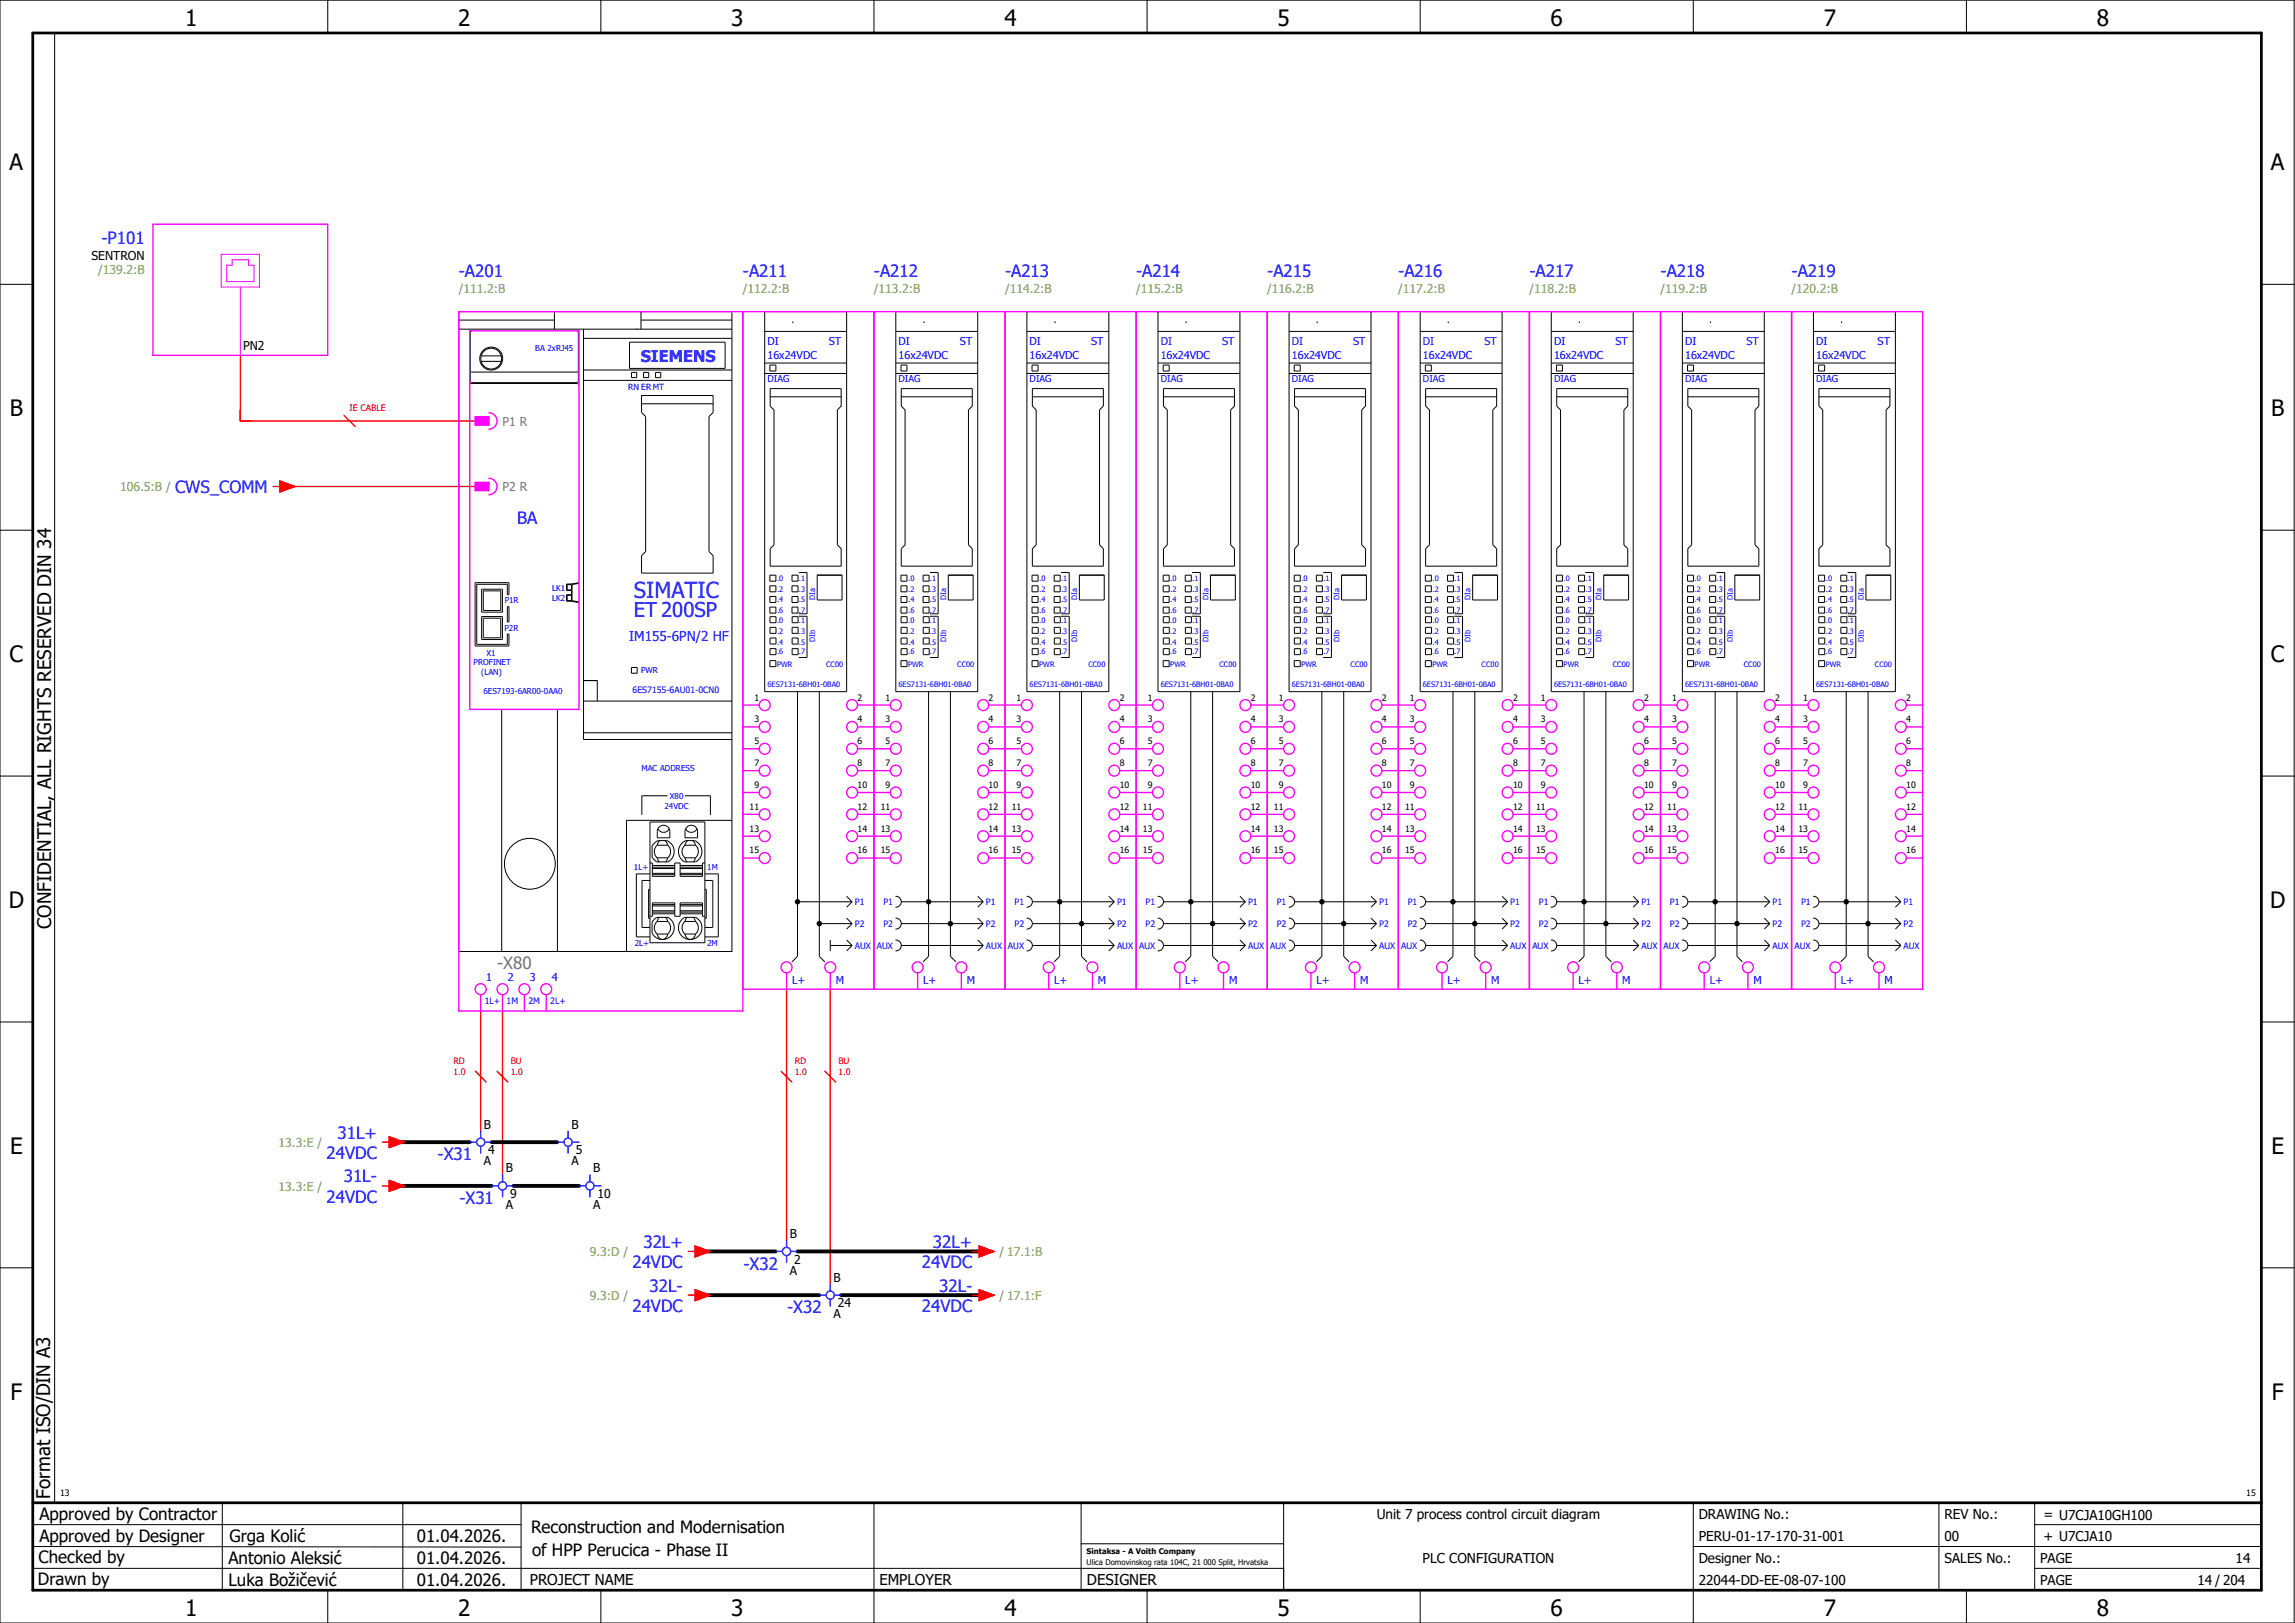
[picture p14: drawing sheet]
<svg xmlns="http://www.w3.org/2000/svg" width="420mm" height="297mm" viewBox="0 0 420 297" stroke-linecap="round" stroke-linejoin="round" font-family="sans-serif">
<defs><g id="words">
<g font-size="4.1">
<text x="33.9" y="4.7">1</text>
<text x="83.9" y="4.7">2</text>
<text x="133.9" y="4.7">3</text>
<text x="183.9" y="4.7">4</text>
<text x="233.9" y="4.7">5</text>
<text x="283.9" y="4.7">6</text>
<text x="333.9" y="4.7">7</text>
<text x="383.9" y="4.7">8</text>
<text x="1.8" y="31.2">A</text>
<text x="415.8" y="31.2">A</text>
<text x="1.8" y="76.2">B</text>
<text x="415.8" y="76.2">B</text>
<text x="1.8" y="121.2">C</text>
<text x="415.8" y="121.2">C</text>
<text x="1.6" y="166.2">D</text>
<text x="415.6" y="166.2">D</text>
<text x="1.8" y="211.2">E</text>
<text x="415.8" y="211.2">E</text>
<text x="1.9" y="256.2">F</text>
<text x="415.9" y="256.2">F</text>
<text x="33.9" y="295.7">1</text>
<text x="83.9" y="295.7">2</text>
<text x="133.9" y="295.7">3</text>
<text x="183.9" y="295.7">4</text>
<text x="233.9" y="295.7">5</text>
<text x="283.9" y="295.7">6</text>
<text x="333.9" y="295.7">7</text>
<text x="383.9" y="295.7">8</text>
</g>
<text font-size="4" fill="#00f" x="116.1" y="109.4">SIMATIC</text>
<text font-size="3.7" fill="#00f" x="116.1" y="113">ET 200SP</text>
<g font-size="3.4">
<text x="9.4" y="170" transform="rotate(-90 9.4 170)">CONFIDENTIAL, ALL RIGHTS RESERVED DIN 34</text>
<text x="9.2" y="274.3" transform="rotate(-90 9.2 274.3)">Format ISO/DIN A3</text>
</g>
<g font-size="3.1" fill="#00f">
<text x="18.6" y="44.6">-P101</text>
<text x="84" y="50.7">-A201</text>
<text x="136" y="50.7">-A211</text>
<text x="160" y="50.7">-A212</text>
<text x="184" y="50.7">-A213</text>
<text x="208" y="50.7">-A214</text>
<text x="232" y="50.7">-A215</text>
<text x="256" y="50.7">-A216</text>
<text x="280" y="50.7">-A217</text>
<text x="304" y="50.7">-A218</text>
<text x="328" y="50.7">-A219</text>
<text x="32.1" y="90.3">CWS_COMM</text>
<text x="94.7" y="95.9">BA</text>
<text x="61.8" y="208.4">31L+</text>
<text x="59.8" y="212.1">24VDC</text>
<text x="80.1" y="212.3">-X31</text>
<text x="59.8" y="220.1">24VDC</text>
<text x="62.9" y="216.4">31L-</text>
<text x="84.1" y="220.3">-X31</text>
<text x="115.8" y="232.1">24VDC</text>
<text x="117.8" y="228.4">32L+</text>
<text x="136.1" y="232.3">-X32</text>
<text x="168.8" y="232.1">24VDC</text>
<text x="170.8" y="228.4">32L+</text>
<text x="118.9" y="236.4">32L-</text>
<text x="171.9" y="236.4">32L-</text>
<text x="115.8" y="240.1">24VDC</text>
<text x="144.1" y="240.3">-X32</text>
<text x="168.8" y="240.1">24VDC</text>
</g>
<text font-size="3.1" fill="#767676" x="91" y="177.3">-X80</text>
<g font-size="3.1">
<text x="7.2" y="278.1">Approved by Contractor</text>
<text x="97.2" y="280.5">Reconstruction and Modernisation</text>
<text x="7.1" y="286.1">Checked by</text>
<text x="7.2" y="282.1">Approved by Designer</text>
<text x="41.8" y="286.2">Antonio Aleksić</text>
<text x="42" y="282.3">Grga Kolić</text>
<text x="76.3" y="282.3">01.04.2026.</text>
<text x="76.3" y="286.3">01.04.2026.</text>
<text x="97.4" y="284.8">of HPP Perucica - Phase II</text>
<text x="6.9" y="290">Drawn by</text>
<text x="41.8" y="290.3">Luka Božičević</text>
<text x="76.3" y="290.3">01.04.2026.</text>
</g>
<text font-size="3" fill="#00f" x="117.3" y="66.2">SIEMENS</text>
<g font-size="2.7">
<text x="97" y="290.1">PROJECT NAME</text>
<text x="161" y="290.1">EMPLOYER</text>
<text x="199" y="290.1">DESIGNER</text>
</g>
<text font-size="2.5" fill="#00f" x="115.2" y="117.2">IM155-6PN/2 HF</text>
<g font-size="2.5">
<text x="252" y="278">Unit 7 process control circuit diagram</text>
<text x="311" y="278">DRAWING No.:</text>
<text x="356" y="278">REV No.:</text>
<text x="374.1" y="278">= U7CJA10GH100</text>
<text x="260.4" y="286">PLC CONFIGURATION</text>
<text x="311" y="286">Designer No.:</text>
<text x="311" y="282">PERU-01-17-170-31-001</text>
<text x="356" y="286">SALES No.:</text>
<text x="356" y="282">00</text>
<text x="373.5" y="286">PAGE</text>
<text x="374.1" y="282.1">+ U7CJA10</text>
<text x="409.3" y="286">14</text>
<text x="311" y="290">22044-DD-EE-08-07-100</text>
<text x="373.5" y="290">PAGE</text>
<text x="402.3" y="290">14 / 204</text>
</g>
<g font-size="2.2">
<text x="16.7" y="47.5">SENTRON</text>
<text x="44.5" y="64.1">PN2</text>
<text x="88.6" y="206.6">B</text>
<text x="104.6" y="206.6">B</text>
<text x="88.6" y="213.3">A</text>
<text x="89.4" y="211.3">4</text>
<text x="92.6" y="214.6">B</text>
<text x="104.6" y="213.3">A</text>
<text x="105.4" y="211.3">5</text>
<text x="108.6" y="214.6">B</text>
<text x="92.6" y="221.3">A</text>
<text x="93.4" y="219.3">9</text>
<text x="108.6" y="221.3">A</text>
<text x="109.4" y="219.3">10</text>
<text x="144.6" y="226.6">B</text>
<text x="144.6" y="233.3">A</text>
<text x="145.4" y="231.3">2</text>
<text x="152.6" y="234.6">B</text>
<text x="153.4" y="239.3">24</text>
<text x="152.6" y="241.3">A</text>
</g>
<g font-size="2.2" fill="#7ca552">
<text x="18" y="50.2">/139.2:B</text>
<text x="84" y="53.6">/111.2:B</text>
<text x="136" y="53.6">/112.2:B</text>
<text x="160" y="53.6">/113.2:B</text>
<text x="184" y="53.6">/114.2:B</text>
<text x="208" y="53.6">/115.2:B</text>
<text x="232" y="53.6">/116.2:B</text>
<text x="256" y="53.6">/117.2:B</text>
<text x="280" y="53.6">/118.2:B</text>
<text x="304" y="53.6">/119.2:B</text>
<text x="328" y="53.6">/120.2:B</text>
<text x="22" y="89.9">106.5:B /</text>
<text x="51" y="209.9">13.3:E /</text>
<text x="51" y="217.9">13.3:E /</text>
<text x="108" y="229.9">9.3:D /</text>
<text x="183" y="229.9">/ 17.1:B</text>
<text x="108" y="237.9">9.3:D /</text>
<text x="183" y="237.9">/ 17.1:F</text>
</g>
<g font-size="2.2" fill="#767676">
<text x="92" y="77.9">P1 R</text>
<text x="92" y="89.9">P2 R</text>
</g>
<g font-size="2" fill="#00f">
<text x="140.5" y="63.1">DI</text>
<text x="140.5" y="65.6">16x24VDC</text>
<text x="151.8" y="63.1">ST</text>
<text x="164.5" y="63.1">DI</text>
<text x="164.5" y="65.6">16x24VDC</text>
<text x="175.8" y="63.1">ST</text>
<text x="188.5" y="63.1">DI</text>
<text x="188.5" y="65.6">16x24VDC</text>
<text x="199.7" y="63.1">ST</text>
<text x="212.5" y="63.1">DI</text>
<text x="212.5" y="65.6">16x24VDC</text>
<text x="223.8" y="63.1">ST</text>
<text x="236.5" y="63.1">DI</text>
<text x="236.5" y="65.6">16x24VDC</text>
<text x="247.8" y="63.1">ST</text>
<text x="260.5" y="63.1">DI</text>
<text x="260.5" y="65.6">16x24VDC</text>
<text x="271.8" y="63.1">ST</text>
<text x="284.5" y="63.1">DI</text>
<text x="284.5" y="65.6">16x24VDC</text>
<text x="295.7" y="63.1">ST</text>
<text x="308.5" y="63.1">DI</text>
<text x="308.5" y="65.6">16x24VDC</text>
<text x="319.8" y="63.1">ST</text>
<text x="332.5" y="63.1">DI</text>
<text x="332.5" y="65.6">16x24VDC</text>
<text x="343.7" y="63.1">ST</text>
<text x="89" y="179.6">1</text>
<text x="93" y="179.6">2</text>
<text x="97" y="179.6">3</text>
<text x="101" y="179.6">4</text>
<text x="145" y="180">L+</text>
<text x="153" y="180">M</text>
<text x="169" y="180">L+</text>
<text x="177" y="180">M</text>
<text x="193" y="180">L+</text>
<text x="201" y="180">M</text>
<text x="217" y="180">L+</text>
<text x="225" y="180">M</text>
<text x="241" y="180">L+</text>
<text x="249" y="180">M</text>
<text x="265" y="180">L+</text>
<text x="273" y="180">M</text>
<text x="289" y="180">L+</text>
<text x="297" y="180">M</text>
<text x="313" y="180">L+</text>
<text x="321" y="180">M</text>
<text x="337" y="180">L+</text>
<text x="345" y="180">M</text>
</g>
<g font-size="1.7" fill="#00f">
<text x="140.5" y="69.9">DIAG</text>
<text x="164.5" y="69.9">DIAG</text>
<text x="188.5" y="69.9">DIAG</text>
<text x="212.5" y="69.9">DIAG</text>
<text x="236.5" y="69.9">DIAG</text>
<text x="260.5" y="69.9">DIAG</text>
<text x="284.5" y="69.9">DIAG</text>
<text x="308.5" y="69.9">DIAG</text>
<text x="332.5" y="69.9">DIAG</text>
</g>
<g font-size="1.6" fill="#00f">
<text x="115" y="71.3">RN ERMT</text>
<text x="115.8" y="126.9">6ES7155-6AU01-0CN0</text>
<text x="156.5" y="165.7">P1</text>
<text x="161.7" y="165.7">P1</text>
<text x="180.5" y="165.7">P1</text>
<text x="185.7" y="165.7">P1</text>
<text x="204.5" y="165.7">P1</text>
<text x="209.7" y="165.7">P1</text>
<text x="228.5" y="165.7">P1</text>
<text x="233.7" y="165.7">P1</text>
<text x="252.5" y="165.7">P1</text>
<text x="257.7" y="165.7">P1</text>
<text x="276.5" y="165.7">P1</text>
<text x="281.7" y="165.7">P1</text>
<text x="300.5" y="165.7">P1</text>
<text x="305.7" y="165.7">P1</text>
<text x="324.5" y="165.7">P1</text>
<text x="329.7" y="165.7">P1</text>
<text x="348.5" y="165.7">P1</text>
<text x="156.5" y="169.7">P2</text>
<text x="156.5" y="173.7">AUX</text>
<text x="160.5" y="173.7">AUX</text>
<text x="161.7" y="169.7">P2</text>
<text x="180.5" y="169.7">P2</text>
<text x="180.5" y="173.7">AUX</text>
<text x="184.5" y="173.7">AUX</text>
<text x="185.7" y="169.7">P2</text>
<text x="204.5" y="169.7">P2</text>
<text x="204.5" y="173.7">AUX</text>
<text x="208.5" y="173.7">AUX</text>
<text x="209.7" y="169.7">P2</text>
<text x="228.5" y="169.7">P2</text>
<text x="228.5" y="173.7">AUX</text>
<text x="232.5" y="173.7">AUX</text>
<text x="233.7" y="169.7">P2</text>
<text x="252.5" y="169.7">P2</text>
<text x="252.5" y="173.7">AUX</text>
<text x="256.5" y="173.7">AUX</text>
<text x="257.7" y="169.7">P2</text>
<text x="276.5" y="169.7">P2</text>
<text x="276.5" y="173.7">AUX</text>
<text x="280.5" y="173.7">AUX</text>
<text x="281.7" y="169.7">P2</text>
<text x="300.5" y="169.7">P2</text>
<text x="300.5" y="173.7">AUX</text>
<text x="304.5" y="173.7">AUX</text>
<text x="305.7" y="169.7">P2</text>
<text x="324.5" y="169.7">P2</text>
<text x="324.5" y="173.7">AUX</text>
<text x="328.5" y="173.7">AUX</text>
<text x="329.7" y="169.7">P2</text>
<text x="348.5" y="169.7">P2</text>
<text x="348.5" y="173.7">AUX</text>
<text x="88.8" y="183.7">1L+</text>
<text x="92.7" y="183.7">1M</text>
<text x="96.8" y="183.7">2M</text>
<text x="100.8" y="183.7">2L+</text>
</g>
<g font-size="1.6" fill="#f00">
<text x="64" y="75.2">IE CABLE</text>
<text x="83" y="196.7">1.0</text>
<text x="83" y="194.8">RD</text>
<text x="93.5" y="196.7">1.0</text>
<text x="93.5" y="194.8">BU</text>
<text x="145.5" y="196.7">1.0</text>
<text x="145.5" y="194.8">RD</text>
<text x="153.5" y="196.7">1.0</text>
<text x="153.5" y="194.8">BU</text>
</g>
<g font-size="1.6">
<text x="138.1" y="128.2">1</text>
<text x="157" y="128.2">2</text>
<text x="162.1" y="128.2">1</text>
<text x="181" y="128.2">2</text>
<text x="186.1" y="128.2">1</text>
<text x="205" y="128.2">2</text>
<text x="210.1" y="128.2">1</text>
<text x="229" y="128.2">2</text>
<text x="234.1" y="128.2">1</text>
<text x="253" y="128.2">2</text>
<text x="258.1" y="128.2">1</text>
<text x="277" y="128.2">2</text>
<text x="282.1" y="128.2">1</text>
<text x="301" y="128.2">2</text>
<text x="306.1" y="128.2">1</text>
<text x="325" y="128.2">2</text>
<text x="330.1" y="128.2">1</text>
<text x="349" y="128.2">2</text>
<text x="138.1" y="132.2">3</text>
<text x="138.1" y="136.2">5</text>
<text x="157" y="132.2">4</text>
<text x="157" y="136.2">6</text>
<text x="162.1" y="132.2">3</text>
<text x="162.1" y="136.2">5</text>
<text x="181" y="132.2">4</text>
<text x="181" y="136.2">6</text>
<text x="186.1" y="132.2">3</text>
<text x="186.1" y="136.2">5</text>
<text x="205" y="132.2">4</text>
<text x="205" y="136.2">6</text>
<text x="210.1" y="132.2">3</text>
<text x="210.1" y="136.2">5</text>
<text x="229" y="132.2">4</text>
<text x="229" y="136.2">6</text>
<text x="234.1" y="132.2">3</text>
<text x="234.1" y="136.2">5</text>
<text x="253" y="132.2">4</text>
<text x="253" y="136.2">6</text>
<text x="258.1" y="132.2">3</text>
<text x="258.1" y="136.2">5</text>
<text x="277" y="132.2">4</text>
<text x="277" y="136.2">6</text>
<text x="282.1" y="132.2">3</text>
<text x="282.1" y="136.2">5</text>
<text x="301" y="132.2">4</text>
<text x="301" y="136.2">6</text>
<text x="306.1" y="132.2">3</text>
<text x="306.1" y="136.2">5</text>
<text x="325" y="132.2">4</text>
<text x="325" y="136.2">6</text>
<text x="330.1" y="132.2">3</text>
<text x="330.1" y="136.2">5</text>
<text x="349" y="132.2">4</text>
<text x="349" y="136.2">6</text>
<text x="138.1" y="140.2">7</text>
<text x="157" y="140.2">8</text>
<text x="162.1" y="140.2">7</text>
<text x="181" y="140.2">8</text>
<text x="186.1" y="140.2">7</text>
<text x="205" y="140.2">8</text>
<text x="210.1" y="140.2">7</text>
<text x="229" y="140.2">8</text>
<text x="234.1" y="140.2">7</text>
<text x="253" y="140.2">8</text>
<text x="258.1" y="140.2">7</text>
<text x="277" y="140.2">8</text>
<text x="282.1" y="140.2">7</text>
<text x="301" y="140.2">8</text>
<text x="306.1" y="140.2">7</text>
<text x="325" y="140.2">8</text>
<text x="330.1" y="140.2">7</text>
<text x="349" y="140.2">8</text>
<text x="137.2" y="148.2">11</text>
<text x="138.1" y="144.2">9</text>
<text x="157" y="144.2">10</text>
<text x="157" y="148.2">12</text>
<text x="161.2" y="148.2">11</text>
<text x="162.1" y="144.2">9</text>
<text x="181" y="144.2">10</text>
<text x="181" y="148.2">12</text>
<text x="185.2" y="148.2">11</text>
<text x="186.1" y="144.2">9</text>
<text x="205" y="144.2">10</text>
<text x="205" y="148.2">12</text>
<text x="209.2" y="148.2">11</text>
<text x="210.1" y="144.2">9</text>
<text x="229" y="144.2">10</text>
<text x="229" y="148.2">12</text>
<text x="233.2" y="148.2">11</text>
<text x="234.1" y="144.2">9</text>
<text x="253" y="144.2">10</text>
<text x="253" y="148.2">12</text>
<text x="257.2" y="148.2">11</text>
<text x="258.1" y="144.2">9</text>
<text x="277" y="144.2">10</text>
<text x="277" y="148.2">12</text>
<text x="281.2" y="148.2">11</text>
<text x="282.1" y="144.2">9</text>
<text x="301" y="144.2">10</text>
<text x="301" y="148.2">12</text>
<text x="305.2" y="148.2">11</text>
<text x="306.1" y="144.2">9</text>
<text x="325" y="144.2">10</text>
<text x="325" y="148.2">12</text>
<text x="329.2" y="148.2">11</text>
<text x="330.1" y="144.2">9</text>
<text x="349" y="144.2">10</text>
<text x="349" y="148.2">12</text>
<text x="137.2" y="152.2">13</text>
<text x="157" y="152.2">14</text>
<text x="161.2" y="152.2">13</text>
<text x="181" y="152.2">14</text>
<text x="185.2" y="152.2">13</text>
<text x="205" y="152.2">14</text>
<text x="209.2" y="152.2">13</text>
<text x="229" y="152.2">14</text>
<text x="233.2" y="152.2">13</text>
<text x="253" y="152.2">14</text>
<text x="257.2" y="152.2">13</text>
<text x="277" y="152.2">14</text>
<text x="281.2" y="152.2">13</text>
<text x="301" y="152.2">14</text>
<text x="305.2" y="152.2">13</text>
<text x="325" y="152.2">14</text>
<text x="329.2" y="152.2">13</text>
<text x="349" y="152.2">14</text>
<text x="137.2" y="156.2">15</text>
<text x="157" y="156.2">16</text>
<text x="161.2" y="156.2">15</text>
<text x="181" y="156.2">16</text>
<text x="185.2" y="156.2">15</text>
<text x="205" y="156.2">16</text>
<text x="209.2" y="156.2">15</text>
<text x="229" y="156.2">16</text>
<text x="233.2" y="156.2">15</text>
<text x="253" y="156.2">16</text>
<text x="257.2" y="156.2">15</text>
<text x="277" y="156.2">16</text>
<text x="281.2" y="156.2">15</text>
<text x="301" y="156.2">16</text>
<text x="305.2" y="156.2">15</text>
<text x="325" y="156.2">16</text>
<text x="329.2" y="156.2">15</text>
<text x="349" y="156.2">16</text>
<text x="11" y="273.7">13</text>
<text x="411.2" y="273.7">15</text>
</g>
<g font-size="1.5" fill="#00f">
<text x="98" y="64.2">BA 2xRJ45</text>
<text x="92.4" y="110.4">P1R</text>
<text x="101.1" y="108.1">LK1</text>
<text x="101.1" y="109.9">LK2</text>
<text x="89" y="120">X1</text>
<text x="92.4" y="115.5">P2R</text>
<text x="86.7" y="121.8">PROFINET</text>
<text x="88.1" y="123.6">(LAN)</text>
<text x="117.4" y="123.2">PWR</text>
<text x="88.5" y="127">6ES7193-6AR00-0AA0</text>
<text x="117.4" y="141.1">MAC ADDRESS</text>
<text x="121.7" y="148">24VDC</text>
<text x="122.6" y="146.3">X80</text>
<text x="116.1" y="159.3">1L+</text>
<text x="129.5" y="159.3">1M</text>
<text x="116.2" y="173.2">2L+</text>
<text x="129.5" y="173.2">2M</text>
</g>
<g font-size="1.4" fill="#00f">
<text x="142.2" y="106.3">.0</text>
<text x="146.3" y="106.3">.1</text>
<text x="166.3" y="106.3">.0</text>
<text x="170.2" y="106.3">.1</text>
<text x="190.2" y="106.3">.0</text>
<text x="194.3" y="106.3">.1</text>
<text x="214.3" y="106.3">.0</text>
<text x="218.2" y="106.3">.1</text>
<text x="238.2" y="106.3">.0</text>
<text x="242.3" y="106.3">.1</text>
<text x="262.3" y="106.3">.0</text>
<text x="266.2" y="106.3">.1</text>
<text x="286.2" y="106.3">.0</text>
<text x="290.3" y="106.3">.1</text>
<text x="310.3" y="106.3">.0</text>
<text x="314.2" y="106.3">.1</text>
<text x="334.2" y="106.3">.0</text>
<text x="338.3" y="106.3">.1</text>
<text x="142.2" y="108.3">.2</text>
<text x="142.2" y="110.3">.4</text>
<text x="142.2" y="112.3">.6</text>
<text x="146.3" y="110.3">.5</text>
<text x="146.3" y="112.3">.7</text>
<text x="146.3" y="108.3">.3</text>
<text x="149.2" y="109.8" transform="rotate(-90 149.2 109.8)">DIa</text>
<text x="166.3" y="108.3">.2</text>
<text x="166.3" y="110.3">.4</text>
<text x="166.3" y="112.3">.6</text>
<text x="170.2" y="110.3">.5</text>
<text x="170.2" y="112.3">.7</text>
<text x="170.2" y="108.3">.3</text>
<text x="173.2" y="109.8" transform="rotate(-90 173.2 109.8)">DIa</text>
<text x="190.2" y="108.3">.2</text>
<text x="190.2" y="110.3">.4</text>
<text x="190.2" y="112.3">.6</text>
<text x="194.3" y="110.3">.5</text>
<text x="194.3" y="112.3">.7</text>
<text x="194.3" y="108.3">.3</text>
<text x="197.2" y="109.8" transform="rotate(-90 197.2 109.8)">DIa</text>
<text x="214.3" y="108.3">.2</text>
<text x="214.3" y="110.3">.4</text>
<text x="214.3" y="112.3">.6</text>
<text x="218.2" y="110.3">.5</text>
<text x="218.2" y="112.3">.7</text>
<text x="218.2" y="108.3">.3</text>
<text x="221.2" y="109.8" transform="rotate(-90 221.2 109.8)">DIa</text>
<text x="238.2" y="108.3">.2</text>
<text x="238.2" y="110.3">.4</text>
<text x="238.2" y="112.3">.6</text>
<text x="242.3" y="110.3">.5</text>
<text x="242.3" y="112.3">.7</text>
<text x="242.3" y="108.3">.3</text>
<text x="245.2" y="109.8" transform="rotate(-90 245.2 109.8)">DIa</text>
<text x="262.3" y="108.3">.2</text>
<text x="262.3" y="110.3">.4</text>
<text x="262.3" y="112.3">.6</text>
<text x="266.2" y="110.3">.5</text>
<text x="266.2" y="112.3">.7</text>
<text x="266.2" y="108.3">.3</text>
<text x="269.2" y="109.8" transform="rotate(-90 269.2 109.8)">DIa</text>
<text x="286.2" y="108.3">.2</text>
<text x="286.2" y="110.3">.4</text>
<text x="286.2" y="112.3">.6</text>
<text x="290.3" y="110.3">.5</text>
<text x="290.3" y="112.3">.7</text>
<text x="290.3" y="108.3">.3</text>
<text x="293.2" y="109.8" transform="rotate(-90 293.2 109.8)">DIa</text>
<text x="310.3" y="108.3">.2</text>
<text x="310.3" y="110.3">.4</text>
<text x="310.3" y="112.3">.6</text>
<text x="314.2" y="110.3">.5</text>
<text x="314.2" y="112.3">.7</text>
<text x="314.2" y="108.3">.3</text>
<text x="317.2" y="109.8" transform="rotate(-90 317.2 109.8)">DIa</text>
<text x="334.2" y="108.3">.2</text>
<text x="334.2" y="110.3">.4</text>
<text x="334.2" y="112.3">.6</text>
<text x="338.3" y="110.3">.5</text>
<text x="338.3" y="112.3">.7</text>
<text x="338.3" y="108.3">.3</text>
<text x="341.2" y="109.8" transform="rotate(-90 341.2 109.8)">DIa</text>
<text x="142.2" y="114">.0</text>
<text x="142.2" y="116">.2</text>
<text x="142.2" y="118">.4</text>
<text x="142.2" y="119.8">.6</text>
<text x="146.3" y="114">.1</text>
<text x="146.3" y="116">.3</text>
<text x="146.3" y="118">.5</text>
<text x="146.3" y="119.8">.7</text>
<text x="149.2" y="117.5" transform="rotate(-90 149.2 117.5)">DIb</text>
<text x="166.3" y="114">.0</text>
<text x="166.3" y="116">.2</text>
<text x="166.3" y="118">.4</text>
<text x="166.3" y="119.8">.6</text>
<text x="170.2" y="114">.1</text>
<text x="170.2" y="116">.3</text>
<text x="170.2" y="118">.5</text>
<text x="170.2" y="119.8">.7</text>
<text x="173.2" y="117.5" transform="rotate(-90 173.2 117.5)">DIb</text>
<text x="190.2" y="114">.0</text>
<text x="190.2" y="116">.2</text>
<text x="190.2" y="118">.4</text>
<text x="190.2" y="119.8">.6</text>
<text x="194.3" y="114">.1</text>
<text x="194.3" y="116">.3</text>
<text x="194.3" y="118">.5</text>
<text x="194.3" y="119.8">.7</text>
<text x="197.2" y="117.5" transform="rotate(-90 197.2 117.5)">DIb</text>
<text x="214.3" y="114">.0</text>
<text x="214.3" y="116">.2</text>
<text x="214.3" y="118">.4</text>
<text x="214.3" y="119.8">.6</text>
<text x="218.2" y="114">.1</text>
<text x="218.2" y="116">.3</text>
<text x="218.2" y="118">.5</text>
<text x="218.2" y="119.8">.7</text>
<text x="221.2" y="117.5" transform="rotate(-90 221.2 117.5)">DIb</text>
<text x="238.2" y="114">.0</text>
<text x="238.2" y="116">.2</text>
<text x="238.2" y="118">.4</text>
<text x="238.2" y="119.8">.6</text>
<text x="242.3" y="114">.1</text>
<text x="242.3" y="116">.3</text>
<text x="242.3" y="118">.5</text>
<text x="242.3" y="119.8">.7</text>
<text x="245.2" y="117.5" transform="rotate(-90 245.2 117.5)">DIb</text>
<text x="262.3" y="114">.0</text>
<text x="262.3" y="116">.2</text>
<text x="262.3" y="118">.4</text>
<text x="262.3" y="119.8">.6</text>
<text x="266.2" y="114">.1</text>
<text x="266.2" y="116">.3</text>
<text x="266.2" y="118">.5</text>
<text x="266.2" y="119.8">.7</text>
<text x="269.2" y="117.5" transform="rotate(-90 269.2 117.5)">DIb</text>
<text x="286.2" y="114">.0</text>
<text x="286.2" y="116">.2</text>
<text x="286.2" y="118">.4</text>
<text x="286.2" y="119.8">.6</text>
<text x="290.3" y="114">.1</text>
<text x="290.3" y="116">.3</text>
<text x="290.3" y="118">.5</text>
<text x="290.3" y="119.8">.7</text>
<text x="293.2" y="117.5" transform="rotate(-90 293.2 117.5)">DIb</text>
<text x="310.3" y="114">.0</text>
<text x="310.3" y="116">.2</text>
<text x="310.3" y="118">.4</text>
<text x="310.3" y="119.8">.6</text>
<text x="314.2" y="114">.1</text>
<text x="314.2" y="116">.3</text>
<text x="314.2" y="118">.5</text>
<text x="314.2" y="119.8">.7</text>
<text x="317.2" y="117.5" transform="rotate(-90 317.2 117.5)">DIb</text>
<text x="334.2" y="114">.0</text>
<text x="334.2" y="116">.2</text>
<text x="334.2" y="118">.4</text>
<text x="334.2" y="119.8">.6</text>
<text x="338.3" y="114">.1</text>
<text x="338.3" y="116">.3</text>
<text x="338.3" y="118">.5</text>
<text x="338.3" y="119.8">.7</text>
<text x="341.2" y="117.5" transform="rotate(-90 341.2 117.5)">DIb</text>
<text x="140.5" y="125.8">6ES7131-6BH01-0BA0</text>
<text x="142.2" y="122">PWR</text>
<text x="151.2" y="122">CC00</text>
<text x="164.5" y="125.8">6ES7131-6BH01-0BA0</text>
<text x="166.3" y="122">PWR</text>
<text x="175.3" y="122">CC00</text>
<text x="188.5" y="125.8">6ES7131-6BH01-0BA0</text>
<text x="190.2" y="122">PWR</text>
<text x="199.2" y="122">CC00</text>
<text x="212.5" y="125.8">6ES7131-6BH01-0BA0</text>
<text x="214.3" y="122">PWR</text>
<text x="223.3" y="122">CC00</text>
<text x="236.5" y="125.8">6ES7131-6BH01-0BA0</text>
<text x="238.2" y="122">PWR</text>
<text x="247.2" y="122">CC00</text>
<text x="260.5" y="125.8">6ES7131-6BH01-0BA0</text>
<text x="262.3" y="122">PWR</text>
<text x="271.3" y="122">CC00</text>
<text x="284.5" y="125.8">6ES7131-6BH01-0BA0</text>
<text x="286.2" y="122">PWR</text>
<text x="295.2" y="122">CC00</text>
<text x="308.5" y="125.8">6ES7131-6BH01-0BA0</text>
<text x="310.3" y="122">PWR</text>
<text x="319.3" y="122">CC00</text>
<text x="332.5" y="125.8">6ES7131-6BH01-0BA0</text>
<text x="334.2" y="122">PWR</text>
<text x="343.2" y="122">CC00</text>
</g>
<g font-size="1.4">
<text x="198.9" y="284.4">Sintaksa - A Voith Company</text>
<text x="198.9" y="286.4">Ulica Domovinskog rata 104C, 21 000 Split, Hrvatska</text>
</g>
</g></defs>
<g fill="none" stroke="#000" stroke-width=".18">
<path d="M0 0h420v297h-420zM10 6v269M60 0v6M110 0v6M160 0v6M210 0v6M260 0v6M310 0v6M360 0v6M0 52h6M84 57h50v117.1h-50zM84 58.6h17.5"/>
<path d="M101.5 57v3.2M117.3 57.1v3.1M117.3 58.6h16.7M140 57h15v69.6h-15zM145.1 59h.1M145.7 59h.1M149.3 59h.1M164 57h15v69.6h-15zM169.1 59h.1M169.7 59h.1M173.3 59h.1M188 57h15v69.6h-15z"/>
<path d="M193.1 59h.1M193.7 59h.1M197.3 59h.1M212 57h15v69.6h-15zM217.1 59h.1M217.7 59h.1M221.3 59h.1M236 57h15v69.6h-15zM241.1 59h.1M241.7 59h.1M245.3 59h.1M260 57h15v69.6h-15z"/>
<path d="M265.1 59h.1M265.7 59h.1M269.3 59h.1M284 57h15v69.6h-15zM289.1 59h.1M289.7 59h.1M293.3 59h.1M308 57h15v69.6h-15zM313.1 59h.1M313.7 59h.1M317.3 59h.1M332 57h15v69.6h-15z"/>
<path d="M337.1 59h.1M337.7 59h.1M341.3 59h.1M414 52h6M84 60.2h50M86 70.3l.1-.1h19.6l.2 .1 .1 .2M86.1 68.1h.1M86.1 68.1h19.8M86.2 68.1h.1M86.3 60.6h.1M86.3 68.1h-.1M86.3 60.6l-.2 .2v9l.2 .2h19.5l.1-9.2-.2-.2"/>
<path d="M88.1 66.1h3.7M88.1 65.1h3.7M105.7 68.1h.1M105.8 68.1h.1M105.9 68.1h.1M106.8 60.2v75.1h27.2M106.8 61.9h27.2M106.8 67.7h27.2M106.8 69.6h27.2M115.3 62.6h17.4v4.8h-17.4zM115.6 68.2h1v.9h-1zM116.5 60.2h.1"/>
<path d="M117.4 72.4h13.1v3.1l-.7 .7v24.7l.7 .8v3.2h-13.1v-3.2l.8-.8v-24.7l-.8-.7zM117.4 73.9h13.1M117.8 68.2h1v.9h-1zM120 68.2h1v.9h-1zM140 68.4h15M140 66.4h15M140 60.7h15M140.9 66.8h1.1v1.1h-1.1zM141 71.1h13v3.2l-.7 .7v24.7l.7 .7v3.2h-13v-3.2l.7-.7v-24.7l-.7-.7zM141 72.6h13M164 68.4h15M164 66.4h15"/>
<path d="M164 60.7h15M164.9 66.8h1.1v1.1h-1.1zM165 71.1h13v3.2l-.7 .7v24.7l.7 .7v3.2h-13v-3.2l.7-.7v-24.7l-.7-.7zM165 72.6h13M188 68.4h15M188 66.4h15M188 60.7h15M188.9 66.8h1.1v1.1h-1.1zM189 71.1h13v3.2l-.7 .7v24.7l.7 .7v3.2h-13v-3.2l.7-.7v-24.7l-.7-.7zM189 72.6h13M212 68.4h15M212 66.4h15"/>
<path d="M212 60.7h15M212.9 66.8h1.1v1.1h-1.1zM213 71.1h13v3.2l-.7 .7v24.7l.7 .7v3.2h-13v-3.2l.7-.7v-24.7l-.7-.7zM213 72.6h13M236 68.4h15M236 66.4h15M236 60.7h15M236.9 66.8h1.1v1.1h-1.1zM237 71.1h13v3.2l-.7 .7v24.7l.7 .7v3.2h-13v-3.2l.7-.7v-24.7l-.7-.7zM237 72.6h13M260 68.4h15M260 66.4h15"/>
<path d="M260 60.7h15M260.9 66.8h1.1v1.1h-1.1zM261 71.1h13v3.2l-.7 .7v24.7l.7 .7v3.2h-13v-3.2l.7-.7v-24.7l-.7-.7zM261 72.6h13M284 68.4h15M284 66.4h15M284 60.7h15M284.9 66.8h1.1v1.1h-1.1zM285 71.1h13v3.2l-.7 .7v24.7l.7 .7v3.2h-13v-3.2l.7-.7v-24.7l-.7-.7zM285 72.6h13M308 68.4h15M308 66.4h15"/>
<path d="M308 60.7h15M308.9 66.8h1.1v1.1h-1.1zM309 71.1h13v3.2l-.7 .7v24.7l.7 .7v3.2h-13v-3.2l.7-.7v-24.7l-.7-.7zM309 72.6h13M332 68.4h15M332 66.4h15M332 60.7h15M332.9 66.8h1.1v1.1h-1.1zM333 71.1h13v3.2l-.7 .7v24.7l.7 .7v3.2h-13v-3.2l.7-.7v-24.7l-.7-.7zM333 72.6h13M0 97h6M414 97h6"/>
<path d="M87 106.6h6.2v2.2h-.3v-1.9h-5.6v11h5.6v-1.9h.3v2.2h-6.2zM88.2 107.8h3.8v4.2h-3.8zM88.2 112.8h3.8v4.2h-3.8zM88.5 113.1h3.2v3.6h-3.2zM88.5 108.1h3.2v3.6h-3.2zM92.9 111h.3v2.8h-.3zM103.8 107h.8v.9l-.8 .1zM103.8 108.9l.8 .1v.9h-.8zM106 106.6l-2.3 .3v1.2h.9v.7h-.9v1.2l2.3 .3M106 106.8l-1.3 .2v2.9l1.3 .2M140.9 111.1h1.1v1.1h-1.1zM140.9 109.2h1.1v1.1h-1.1z"/>
<path d="M140.9 107.2v1.1h1.1v-1.1M140.9 107.2h1.1M140.9 105.3h1.1v1.1h-1.1zM141 116.8h1.1v1.1h-1.1zM141 114.8h1.1v1.1h-1.1zM141 112.9h1.1v1.1h-1.1zM141 118.7h1.1v1.1h-1.1zM145 111.1h1.1v1.1h-1.1zM145 109.2h1.1v1.1h-1.1zM145 107.2v1.1h1.1v-1.1M145 107.2h1.1M145 105.3h1.1v1.1h-1.1z"/>
<path d="M145 118.7h1.1v1.1h-1.1zM145 114.8h1.1v1.1h-1.1zM145 112.9h1.1v1.1h-1.1zM145 116.8h1.1v1.1h-1.1zM146.3 104.8h1.5v7.5h-1.5M146.3 112.8h1.5v7.5h-1.5M149.6 105.3h4.6v4.5h-4.6zM164.9 111.1h1.1v1.1h-1.1zM164.9 105.3h1.1v1.1h-1.1zM164.9 107.2v1.1h1.1v-1.1M164.9 107.2h1.1M164.9 109.2h1.1v1.1h-1.1z"/>
<path d="M165 112.9h1.1v1.1h-1.1zM165 114.8h1.1v1.1h-1.1zM165 116.8h1.1v1.1h-1.1zM165 118.7h1.1v1.1h-1.1zM169 111.1h1.1v1.1h-1.1zM169 109.2h1.1v1.1h-1.1zM169 105.3h1.1v1.1h-1.1zM169 107.2v1.1h1.1v-1.1M169 107.2h1.1M169 114.8h1.1v1.1h-1.1zM169 118.7h1.1v1.1h-1.1zM169 112.9h1.1v1.1h-1.1z"/>
<path d="M169 116.8h1.1v1.1h-1.1zM170.2 104.8h1.5v7.5h-1.5M170.2 112.8h1.5v7.5h-1.5M173.6 105.3h4.6v4.5h-4.6zM188.9 111.1h1.1v1.1h-1.1zM188.9 109.2h1.1v1.1h-1.1zM188.9 107.2v1.1h1.1v-1.1M188.9 107.2h1.1M188.9 105.3h1.1v1.1h-1.1zM189 116.8h1.1v1.1h-1.1zM189 114.8h1.1v1.1h-1.1zM189 112.9h1.1v1.1h-1.1z"/>
<path d="M189 118.7h1.1v1.1h-1.1zM193 111.1h1.1v1.1h-1.1zM193 109.2h1.1v1.1h-1.1zM193 107.2v1.1h1.1v-1.1M193 107.2h1.1M193 105.3h1.1v1.1h-1.1zM193 118.7h1.1v1.1h-1.1zM193 114.8h1.1v1.1h-1.1zM193 112.9h1.1v1.1h-1.1zM193 116.8h1.1v1.1h-1.1zM194.3 104.8h1.5v7.5h-1.5M194.3 112.8h1.5v7.5h-1.5"/>
<path d="M197.6 105.3h4.6v4.5h-4.6zM212.9 111.1h1.1v1.1h-1.1zM212.9 107.2v1.1h1.1v-1.1M212.9 107.2h1.1M212.9 105.3h1.1v1.1h-1.1zM212.9 109.2h1.1v1.1h-1.1zM213 112.9h1.1v1.1h-1.1zM213 118.7h1.1v1.1h-1.1zM213 116.8h1.1v1.1h-1.1zM213 114.8h1.1v1.1h-1.1zM217 111.1h1.1v1.1h-1.1zM217 109.2h1.1v1.1h-1.1z"/>
<path d="M217 107.2v1.1h1.1v-1.1M217 107.2h1.1M217 105.3h1.1v1.1h-1.1zM217 114.8h1.1v1.1h-1.1zM217 118.7h1.1v1.1h-1.1zM217 112.9h1.1v1.1h-1.1zM217 116.8h1.1v1.1h-1.1zM218.2 104.8h1.5v7.5h-1.5M218.2 112.8h1.5v7.5h-1.5M221.6 105.3h4.6v4.5h-4.6zM236.9 111.1h1.1v1.1h-1.1zM236.9 109.2h1.1v1.1h-1.1z"/>
<path d="M236.9 107.2v1.1h1.1v-1.1M236.9 107.2h1.1M236.9 105.3h1.1v1.1h-1.1zM237 116.8h1.1v1.1h-1.1zM237 114.8h1.1v1.1h-1.1zM237 112.9h1.1v1.1h-1.1zM237 118.7h1.1v1.1h-1.1zM241 111.1h1.1v1.1h-1.1zM241 109.2h1.1v1.1h-1.1zM241 107.2v1.1h1.1v-1.1M241 107.2h1.1M241 105.3h1.1v1.1h-1.1z"/>
<path d="M241 118.7h1.1v1.1h-1.1zM241 114.8h1.1v1.1h-1.1zM241 112.9h1.1v1.1h-1.1zM241 116.8h1.1v1.1h-1.1zM242.3 104.8h1.5v7.5h-1.5M242.3 112.8h1.5v7.5h-1.5M245.6 105.3h4.6v4.5h-4.6zM260.9 111.1h1.1v1.1h-1.1zM260.9 107.2v1.1h1.1v-1.1M260.9 107.2h1.1M260.9 105.3h1.1v1.1h-1.1zM260.9 109.2h1.1v1.1h-1.1z"/>
<path d="M261 112.9h1.1v1.1h-1.1zM261 118.7h1.1v1.1h-1.1zM261 116.8h1.1v1.1h-1.1zM261 114.8h1.1v1.1h-1.1zM265 111.1h1.1v1.1h-1.1zM265 109.2h1.1v1.1h-1.1zM265 107.2v1.1h1.1v-1.1M265 107.2h1.1M265 105.3h1.1v1.1h-1.1zM265 114.8h1.1v1.1h-1.1zM265 118.7h1.1v1.1h-1.1zM265 112.9h1.1v1.1h-1.1z"/>
<path d="M265 116.8h1.1v1.1h-1.1zM266.2 104.8h1.5v7.5h-1.5M266.2 112.8h1.5v7.5h-1.5M269.6 105.3h4.6v4.5h-4.6zM284.9 111.1h1.1v1.1h-1.1zM284.9 109.2h1.1v1.1h-1.1zM284.9 107.2v1.1h1.1v-1.1M284.9 107.2h1.1M284.9 105.3h1.1v1.1h-1.1zM285 116.8h1.1v1.1h-1.1zM285 114.8h1.1v1.1h-1.1zM285 112.9h1.1v1.1h-1.1z"/>
<path d="M285 118.7h1.1v1.1h-1.1zM289 111.1h1.1v1.1h-1.1zM289 109.2h1.1v1.1h-1.1zM289 107.2v1.1h1.1v-1.1M289 107.2h1.1M289 105.3h1.1v1.1h-1.1zM289 118.7h1.1v1.1h-1.1zM289 114.8h1.1v1.1h-1.1zM289 112.9h1.1v1.1h-1.1zM289 116.8h1.1v1.1h-1.1zM290.3 104.8h1.5v7.5h-1.5M290.3 112.8h1.5v7.5h-1.5"/>
<path d="M293.6 105.3h4.6v4.5h-4.6zM308.9 111.1h1.1v1.1h-1.1zM308.9 107.2v1.1h1.1v-1.1M308.9 107.2h1.1M308.9 105.3h1.1v1.1h-1.1zM308.9 109.2h1.1v1.1h-1.1zM309 112.9h1.1v1.1h-1.1zM309 118.7h1.1v1.1h-1.1zM309 116.8h1.1v1.1h-1.1zM309 114.8h1.1v1.1h-1.1zM313 111.1h1.1v1.1h-1.1zM313 109.2h1.1v1.1h-1.1z"/>
<path d="M313 107.2v1.1h1.1v-1.1M313 107.2h1.1M313 105.3h1.1v1.1h-1.1zM313 114.8h1.1v1.1h-1.1zM313 118.7h1.1v1.1h-1.1zM313 112.9h1.1v1.1h-1.1zM313 116.8h1.1v1.1h-1.1zM314.2 104.8h1.5v7.5h-1.5M314.2 112.8h1.5v7.5h-1.5M317.6 105.3h4.6v4.5h-4.6zM332.9 111.1h1.1v1.1h-1.1zM332.9 109.2h1.1v1.1h-1.1z"/>
<path d="M332.9 107.2v1.1h1.1v-1.1M332.9 107.2h1.1M332.9 105.3h1.1v1.1h-1.1zM333 116.8h1.1v1.1h-1.1zM333 114.8h1.1v1.1h-1.1zM333 112.9h1.1v1.1h-1.1zM333 118.7h1.1v1.1h-1.1zM337 111.1h1.1v1.1h-1.1zM337 109.2h1.1v1.1h-1.1zM337 107.2v1.1h1.1v-1.1M337 107.2h1.1M337 105.3h1.1v1.1h-1.1z"/>
<path d="M337 118.7h1.1v1.1h-1.1zM337 114.8h1.1v1.1h-1.1zM337 112.9h1.1v1.1h-1.1zM337 116.8h1.1v1.1h-1.1zM338.3 104.8h1.5v7.5h-1.5M338.3 112.8h1.5v7.5h-1.5M341.6 105.3h4.6v4.5h-4.6zM91.8 129.7v44.4M102.1 129.7v44.4M106.8 124.6h2.6v3.7M106.8 134.1h27.2M106.8 128.3h27.2"/>
<path d="M115.6 122.2h1v1h-1zM140.9 120.9h1.1v1.1h-1.1zM146 126.6v48.4l-1 1M150 126.6v48.4l1 1M164.9 120.9h1.1v1.1h-1.1zM170 126.6v48.4l-1 1M174 126.6v48.4l1 1M188.9 120.9h1.1v1.1h-1.1zM194 126.6v48.4l-1 1M198 126.6v48.4l1 1M212.9 120.9h1.1v1.1h-1.1zM218 126.6v48.4l-1 1"/>
<path d="M222 126.6v48.4l1 1M236.9 120.9h1.1v1.1h-1.1zM242 126.6v48.4l-1 1M246 126.6v48.4l1 1M260.9 120.9h1.1v1.1h-1.1zM266 126.6v48.4l-1 1M270 126.6v48.4l1 1M284.9 120.9h1.1v1.1h-1.1zM290 126.6v48.4l-1 1M294 126.6v48.4l1 1M308.9 120.9h1.1v1.1h-1.1zM314 126.6v48.4l-1 1"/>
<path d="M318 126.6v48.4l1 1M332.9 120.9h1.1v1.1h-1.1zM338 126.6v48.4l-1 1M342 126.6v48.4l1 1M0 142h6M119 150.4h10v22.1h-10zM119 157.9h.4v2.5h4.1v-2.5h1v2.5h4.1v-2.5h.4M119 159.9h-2.5v11.6h2.5M119.4 159.8h4.1M119.4 158.4h4.1M119.4 158.7h4.1M119.4 159h4.1"/>
<path d="M119.8 154.2l.7-.4h1.6a2.15 2.15 0 0 1 1.3 1.9 2.15 2.15 0 0 1-1.1 2h-2l-.7-.6-.2-.2v-2.1zM120.3 154.7a1.5 1.5 0 0 0 0 2.3M120.3 157l.4 .7M120.3 157h1.9M120.3 154.7h1.9M120.4 151.7a1.15 1.15 0 0 0 1.1 .6 1.15 1.15 0 0 0 1-.6M120.6 151.5a1.15 1.15 0 0 1 1.2-.4 1.15 1.15 0 0 1 .8 1.1v1.1h-2.3v-1.1zM120.8 153.8l-.3 .4-.2 .5M121.7 153.8l.4 .4 .1 .5M122.2 145.6h-4.7v3.5M122.2 154.7l.1 .1a1.5 1.5 0 0 1-.1 2.2M122.2 157l-.3 .7"/>
<path d="M124.5 159.8h4.1M124.5 158.4h4.1M124.5 158.7h4.1M124.5 159h4.1M124.7 154.5l.9-.7h1.5a2.15 2.15 0 0 1 1.4 1.9 2.15 2.15 0 0 1-1.1 2h-2a2.15 2.15 0 0 1-.7-3.2zM125.4 154.7a1.5 1.5 0 0 0 0 2.3M125.4 157l.4 .7M125.4 157h1.9M125.4 154.7h1.9M125.4 145.6h4.7v3.5M125.5 151.7a1.15 1.15 0 0 0 1.1 .6 1.15 1.15 0 0 0 1-.6M125.6 151.5a1.15 1.15 0 0 1 1.3-.4 1.15 1.15 0 0 1 .8 1.1v1.1h-2.3v-1.1z"/>
<path d="M125.9 153.8l-.3 .4-.2 .5M126.8 153.8l.3 .4 .2 .5M127.3 154.7l.1 .1a1.5 1.5 0 0 1-.1 2.2M127.3 157l-.4 .7M129 159.9h2.5v11.6h-2.5M134 150.1h-19.3v24M414 142h6M119 167.7h.4v-2.5h4.1v2.5h1v-2.5h4.1v2.5h.4M119 161.1h-1.5v8.6h1.5M119 162.8h-.3v5.3h.3M119.4 165.8h4.1M119.4 165.6h4.1"/>
<path d="M119.4 160.1h4.1M119.4 166.7h4.1M119.4 166.9h4.1M119.4 167.2h4.1M119.8 168.3l.5-.4h2a2.15 2.15 0 0 1 .5 3.4 2.15 2.15 0 0 1-3.4-.5v-2zM120.3 168.6a1.5 1.5 0 0 0 0 2.3M120.3 170.9a.96 .96 0 0 0 1 1 .96 .96 0 0 0 .9-1M120.3 168.6h1.9M120.3 170.9h1.9M120.7 167.9l-.4 .7M121.9 167.9l.3 .7M122.2 168.6l.1 .1a1.5 1.5 0 0 1-.1 2.2"/>
<path d="M124.5 165.8h4.1M124.5 165.6h4.1M124.5 160.1h4.1M124.5 166.7h4.1M124.5 166.9h4.1M124.5 167.2h4.1M124.9 168.2l.5-.3h2a2.15 2.15 0 0 1 .7 3.1 2.15 2.15 0 0 1-3.1 .4 2.15 2.15 0 0 1-.1-3.2zM125.4 168.6a1.5 1.5 0 0 0 0 2.3M125.4 170.9a.96 .96 0 0 0 1 1 .96 .96 0 0 0 .9-1M125.4 168.6h1.9M125.4 170.9h1.9M125.8 167.9l-.4 .7"/>
<path d="M126.9 167.9l.4 .7M127.3 168.6l.1 .1a1.5 1.5 0 0 1-.1 2.2M129 161.1h1.5v8.6h-1.5M129 162.8h.3v5.3h-.3M146 165h10M150 169h6M152 173h4M152 172v2M155 168l1 1M155 164l1 1M155 172l1 1M156 165l-1 1"/>
<path d="M156 169l-1 1M156 173l-1 1M164 164a1 1 0 0 1 1 1 1 1 0 0 1-1 1M164 168a1 1 0 0 1 1 1 1 1 0 0 1-1 1M164 172a1 1 0 0 1 1 1 1 1 0 0 1-1 1M165 165h15M165 169h15M165 173h15M179 168l1 1M179 164l1 1M179 172l1 1M180 169l-1 1"/>
<path d="M180 165l-1 1M180 173l-1 1M188 164a1 1 0 0 1 1 1 1 1 0 0 1-1 1M188 168a1 1 0 0 1 1 1 1 1 0 0 1-1 1M188 172a1 1 0 0 1 1 1 1 1 0 0 1-1 1M189 165h15M189 169h15M189 173h15M203 168l1 1M203 164l1 1M203 172l1 1M204 169l-1 1"/>
<path d="M204 165l-1 1M204 173l-1 1M212 164a1 1 0 0 1 1 1 1 1 0 0 1-1 1M212 168a1 1 0 0 1 1 1 1 1 0 0 1-1 1M212 172a1 1 0 0 1 1 1 1 1 0 0 1-1 1M213 165h15M213 169h15M213 173h15M227 168l1 1M227 164l1 1M227 172l1 1M228 169l-1 1"/>
<path d="M228 165l-1 1M228 173l-1 1M236 164a1 1 0 0 1 1 1 1 1 0 0 1-1 1M236 168a1 1 0 0 1 1 1 1 1 0 0 1-1 1M236 172a1 1 0 0 1 1 1 1 1 0 0 1-1 1M237 165h15M237 169h15M237 173h15M251 168l1 1M251 164l1 1M251 172l1 1M252 169l-1 1"/>
<path d="M252 165l-1 1M252 173l-1 1M260 164a1 1 0 0 1 1 1 1 1 0 0 1-1 1M260 168a1 1 0 0 1 1 1 1 1 0 0 1-1 1M260 172a1 1 0 0 1 1 1 1 1 0 0 1-1 1M261 165h15M261 169h15M261 173h15M275 168l1 1M275 164l1 1M275 172l1 1M276 169l-1 1"/>
<path d="M276 165l-1 1M276 173l-1 1M284 164a1 1 0 0 1 1 1 1 1 0 0 1-1 1M284 168a1 1 0 0 1 1 1 1 1 0 0 1-1 1M284 172a1 1 0 0 1 1 1 1 1 0 0 1-1 1M285 165h15M285 169h15M285 173h15M299 168l1 1M299 164l1 1M299 172l1 1M300 169l-1 1"/>
<path d="M300 165l-1 1M300 173l-1 1M308 164a1 1 0 0 1 1 1 1 1 0 0 1-1 1M308 168a1 1 0 0 1 1 1 1 1 0 0 1-1 1M308 172a1 1 0 0 1 1 1 1 1 0 0 1-1 1M309 165h15M309 169h15M309 173h15M323 168l1 1M323 164l1 1M323 172l1 1M324 169l-1 1"/>
<path d="M324 165l-1 1M324 173l-1 1M332 164a1 1 0 0 1 1 1 1 1 0 0 1-1 1M332 168a1 1 0 0 1 1 1 1 1 0 0 1-1 1M332 172a1 1 0 0 1 1 1 1 1 0 0 1-1 1M333 165h15M333 169h15M333 173h15M347 168l1 1M347 164l1 1M347 172l1 1M348 169l-1 1"/>
<path d="M348 165l-1 1M348 173l-1 1M414 176.3v87.4M0 187h6M414 187h6M0 232h6M414 232h6M6 279h89.4M40.7 275v16M73.7 274.9v16M95.4 275.1v16M160 275v22"/>
<path d="M197.9 275.1v16M310 275v22M355 275v16M372.5 279h41.5M372.5 275v16M414 275h-179v16M6 283l89.4 .1M6 287h229M60 291v6M110 291v6M197.9 282.5h37.1M210 291v6"/>
<path d="M260 291v6M310 283h104M360 291v6M372.5 287h41.5"/>
<circle cx="89.9" cy="65.6" r="1.9"/>
<circle cx="89.9" cy="65.6" r="2.1"/>
<circle cx="97" cy="158.1" r="4.7"/>
</g>
<path d="M6 6h408v285h-408zM6 275h408" fill="none" stroke="#000" stroke-width=".5"/>
<g fill="none" stroke="#f00" stroke-width=".25">
<path d="M44 65v12h43M63 76l2 2M50 89h1.3M51.3 88l2.7 1-2.7 1zM52 89h35M87 196l2 2M88 185v22M91 196l2 2M92 185v30M143 196l2 2M144 181v46M151 196l2 2"/>
<path d="M152 181v54M70 209h1.3M70 217h1.3M71.3 208l2.7 1-2.7 1zM71.3 216l2.7 1-2.7 1zM126 229h1.3M126 237h1.3M127.3 228l2.7 1-2.7 1zM127.3 236l2.7 1-2.7 1zM178 229h1.2M178 237h1.2M179.2 228l2.8 1-2.8 1z"/>
<path d="M179.2 236l2.8 1-2.8 1z"/>
</g>
<path d="M72 209h14M72 217h18M90 209h12M94 217h12M128 229h14M128 237h22M146 229h34M154 237h26" fill="none" stroke="#000" stroke-width=".7"/>
<g fill="none" stroke="#f0f" stroke-width=".25">
<path d="M28 41h32v24h-32zM136 57v128h-52v-128h268v124h-216M160 57v124M184 57v124M208 57v124M232 57v124M256 57v124M280 57v124M304 57v124M328 57v124M86 60.5h20v69.3h-20zM87 76.3h2.5v1.5h-2.5z"/>
<path d="M89.5 75.5a1.5 1.5 0 0 1 1.5 1.5 1.5 1.5 0 0 1-1.5 1.5M87 88.3h2.5v1.5h-2.5zM89.5 87.5a1.5 1.5 0 0 1 1.5 1.5 1.5 1.5 0 0 1-1.5 1.5M136 129h3M136 133h3M136 137h3M157 129h6M157 133h6M157 137h6M181 129h6M181 133h6M181 137h6"/>
<path d="M205 129h6M205 133h6M205 137h6M229 129h6M229 133h6M229 137h6M253 129h6M253 133h6M253 137h6M277 129h6M277 133h6M277 137h6"/>
<path d="M301 129h6M301 133h6M301 137h6M325 129h6M325 133h6M325 137h6M349 129h3M349 133h3M349 137h3M136 141h3M136 145h3M136 149h3"/>
<path d="M136 153h3M136 157h3M157 141h6M157 145h6M157 149h6M157 153h6M157 157h6M181 141h6M181 145h6M181 149h6M181 153h6M181 157h6"/>
<path d="M205 141h6M205 145h6M205 149h6M205 153h6M205 157h6M229 141h6M229 145h6M229 149h6M229 153h6M229 157h6M253 141h6M253 145h6"/>
<path d="M253 149h6M253 153h6M253 157h6M277 141h6M277 145h6M277 149h6M277 153h6M277 157h6M301 141h6M301 145h6M301 149h6M301 153h6"/>
<path d="M301 157h6M325 141h6M325 145h6M325 149h6M325 153h6M325 157h6M349 141h3M349 145h3M349 149h3M349 153h3M349 157h3M144 178v3"/>
<path d="M152 178v3M168 178v3M176 178v3M192 178v3M200 178v3M216 178v3M224 178v3M240 178v3M248 178v3M264 178v3M272 178v3M288 178v3"/>
<path d="M296 178v3M312 178v3M320 178v3M336 178v3M344 178v3M88 182v3M92 182v3M96 182v3M100 182v3"/>
<circle cx="140" cy="133" r="1"/>
<circle cx="140" cy="129" r="1"/>
<circle cx="140" cy="137" r="1"/>
<circle cx="156" cy="133" r="1"/>
<circle cx="156" cy="129" r="1"/>
<circle cx="156" cy="137" r="1"/>
<circle cx="164" cy="133" r="1"/>
<circle cx="164" cy="129" r="1"/>
<circle cx="164" cy="137" r="1"/>
<circle cx="180" cy="133" r="1"/>
<circle cx="180" cy="129" r="1"/>
<circle cx="180" cy="137" r="1"/>
<circle cx="188" cy="133" r="1"/>
<circle cx="188" cy="129" r="1"/>
<circle cx="188" cy="137" r="1"/>
<circle cx="204" cy="133" r="1"/>
<circle cx="204" cy="129" r="1"/>
<circle cx="204" cy="137" r="1"/>
<circle cx="212" cy="133" r="1"/>
<circle cx="212" cy="129" r="1"/>
<circle cx="212" cy="137" r="1"/>
<circle cx="228" cy="133" r="1"/>
<circle cx="228" cy="129" r="1"/>
<circle cx="228" cy="137" r="1"/>
<circle cx="236" cy="133" r="1"/>
<circle cx="236" cy="129" r="1"/>
<circle cx="236" cy="137" r="1"/>
<circle cx="252" cy="133" r="1"/>
<circle cx="252" cy="129" r="1"/>
<circle cx="252" cy="137" r="1"/>
<circle cx="260" cy="133" r="1"/>
<circle cx="260" cy="129" r="1"/>
<circle cx="260" cy="137" r="1"/>
<circle cx="276" cy="133" r="1"/>
<circle cx="276" cy="129" r="1"/>
<circle cx="276" cy="137" r="1"/>
<circle cx="284" cy="133" r="1"/>
<circle cx="284" cy="129" r="1"/>
<circle cx="284" cy="137" r="1"/>
<circle cx="300" cy="133" r="1"/>
<circle cx="300" cy="129" r="1"/>
<circle cx="300" cy="137" r="1"/>
<circle cx="308" cy="133" r="1"/>
<circle cx="308" cy="129" r="1"/>
<circle cx="308" cy="137" r="1"/>
<circle cx="324" cy="133" r="1"/>
<circle cx="324" cy="129" r="1"/>
<circle cx="324" cy="137" r="1"/>
<circle cx="332" cy="133" r="1"/>
<circle cx="332" cy="129" r="1"/>
<circle cx="332" cy="137" r="1"/>
<circle cx="348" cy="133" r="1"/>
<circle cx="348" cy="129" r="1"/>
<circle cx="348" cy="137" r="1"/>
<circle cx="140" cy="153" r="1"/>
<circle cx="140" cy="157" r="1"/>
<circle cx="140" cy="145" r="1"/>
<circle cx="140" cy="141" r="1"/>
<circle cx="140" cy="149" r="1"/>
<circle cx="156" cy="153" r="1"/>
<circle cx="156" cy="157" r="1"/>
<circle cx="156" cy="145" r="1"/>
<circle cx="156" cy="141" r="1"/>
<circle cx="156" cy="149" r="1"/>
<circle cx="164" cy="153" r="1"/>
<circle cx="164" cy="157" r="1"/>
<circle cx="164" cy="145" r="1"/>
<circle cx="164" cy="141" r="1"/>
<circle cx="164" cy="149" r="1"/>
<circle cx="180" cy="153" r="1"/>
<circle cx="180" cy="157" r="1"/>
<circle cx="180" cy="145" r="1"/>
<circle cx="180" cy="141" r="1"/>
<circle cx="180" cy="149" r="1"/>
<circle cx="188" cy="153" r="1"/>
<circle cx="188" cy="157" r="1"/>
<circle cx="188" cy="145" r="1"/>
<circle cx="188" cy="141" r="1"/>
<circle cx="188" cy="149" r="1"/>
<circle cx="204" cy="153" r="1"/>
<circle cx="204" cy="157" r="1"/>
<circle cx="204" cy="145" r="1"/>
<circle cx="204" cy="141" r="1"/>
<circle cx="204" cy="149" r="1"/>
<circle cx="212" cy="153" r="1"/>
<circle cx="212" cy="157" r="1"/>
<circle cx="212" cy="145" r="1"/>
<circle cx="212" cy="141" r="1"/>
<circle cx="212" cy="149" r="1"/>
<circle cx="228" cy="153" r="1"/>
<circle cx="228" cy="157" r="1"/>
<circle cx="228" cy="145" r="1"/>
<circle cx="228" cy="141" r="1"/>
<circle cx="228" cy="149" r="1"/>
<circle cx="236" cy="153" r="1"/>
<circle cx="236" cy="157" r="1"/>
<circle cx="236" cy="145" r="1"/>
<circle cx="236" cy="141" r="1"/>
<circle cx="236" cy="149" r="1"/>
<circle cx="252" cy="153" r="1"/>
<circle cx="252" cy="157" r="1"/>
<circle cx="252" cy="145" r="1"/>
<circle cx="252" cy="141" r="1"/>
<circle cx="252" cy="149" r="1"/>
<circle cx="260" cy="153" r="1"/>
<circle cx="260" cy="157" r="1"/>
<circle cx="260" cy="145" r="1"/>
<circle cx="260" cy="141" r="1"/>
<circle cx="260" cy="149" r="1"/>
<circle cx="276" cy="153" r="1"/>
<circle cx="276" cy="157" r="1"/>
<circle cx="276" cy="145" r="1"/>
<circle cx="276" cy="141" r="1"/>
<circle cx="276" cy="149" r="1"/>
<circle cx="284" cy="153" r="1"/>
<circle cx="284" cy="157" r="1"/>
<circle cx="284" cy="145" r="1"/>
<circle cx="284" cy="141" r="1"/>
<circle cx="284" cy="149" r="1"/>
<circle cx="300" cy="153" r="1"/>
<circle cx="300" cy="157" r="1"/>
<circle cx="300" cy="145" r="1"/>
<circle cx="300" cy="141" r="1"/>
<circle cx="300" cy="149" r="1"/>
<circle cx="308" cy="153" r="1"/>
<circle cx="308" cy="157" r="1"/>
<circle cx="308" cy="145" r="1"/>
<circle cx="308" cy="141" r="1"/>
<circle cx="308" cy="149" r="1"/>
<circle cx="324" cy="153" r="1"/>
<circle cx="324" cy="157" r="1"/>
<circle cx="324" cy="145" r="1"/>
<circle cx="324" cy="141" r="1"/>
<circle cx="324" cy="149" r="1"/>
<circle cx="332" cy="153" r="1"/>
<circle cx="332" cy="157" r="1"/>
<circle cx="332" cy="145" r="1"/>
<circle cx="332" cy="141" r="1"/>
<circle cx="332" cy="149" r="1"/>
<circle cx="348" cy="153" r="1"/>
<circle cx="348" cy="157" r="1"/>
<circle cx="348" cy="145" r="1"/>
<circle cx="348" cy="141" r="1"/>
<circle cx="348" cy="149" r="1"/>
<circle cx="144" cy="177" r="1"/>
<circle cx="152" cy="177" r="1"/>
<circle cx="168" cy="177" r="1"/>
<circle cx="176" cy="177" r="1"/>
<circle cx="192" cy="177" r="1"/>
<circle cx="200" cy="177" r="1"/>
<circle cx="216" cy="177" r="1"/>
<circle cx="224" cy="177" r="1"/>
<circle cx="240" cy="177" r="1"/>
<circle cx="248" cy="177" r="1"/>
<circle cx="264" cy="177" r="1"/>
<circle cx="272" cy="177" r="1"/>
<circle cx="288" cy="177" r="1"/>
<circle cx="296" cy="177" r="1"/>
<circle cx="312" cy="177" r="1"/>
<circle cx="320" cy="177" r="1"/>
<circle cx="336" cy="177" r="1"/>
<circle cx="344" cy="177" r="1"/>
<circle cx="88" cy="181" r="1"/>
<circle cx="92" cy="181" r="1"/>
<circle cx="96" cy="181" r="1"/>
<circle cx="100" cy="181" r="1"/>
</g>
<g fill="#000">
<circle cx="146" cy="165" r=".5"/>
<circle cx="150" cy="169" r=".5"/>
<circle cx="170" cy="165" r=".5"/>
<circle cx="174" cy="169" r=".5"/>
<circle cx="194" cy="165" r=".5"/>
<circle cx="198" cy="169" r=".5"/>
<circle cx="218" cy="165" r=".5"/>
<circle cx="222" cy="169" r=".5"/>
<circle cx="242" cy="165" r=".5"/>
<circle cx="246" cy="169" r=".5"/>
<circle cx="266" cy="165" r=".5"/>
<circle cx="270" cy="169" r=".5"/>
<circle cx="290" cy="165" r=".5"/>
<circle cx="294" cy="169" r=".5"/>
<circle cx="314" cy="165" r=".5"/>
<circle cx="318" cy="169" r=".5"/>
<circle cx="338" cy="165" r=".5"/>
<circle cx="342" cy="169" r=".5"/>
</g>
<g fill="#f0f" stroke="#f0f" stroke-width=".18">
<path d="M87 76.3h2.5v1.5h-2.5z"/>
<path d="M87 88.3h2.5v1.5h-2.5z"/>
</g>
<g fill="none" stroke="#00f" stroke-width=".25">
<path d="M86 209h1.3M88 207v1.3M88 209.8v1.2M88.8 209h1.2M90 217h1.2M92 215v1.3M92 217.8v1.2M92.7 217h1.3M102 209h1.2M104 207v1.3M104 209.8v1.2M104.7 209h1.3"/>
<path d="M106 217h1.3M108 215v1.3M108 217.8v1.2M108.8 217h1.2M142 229h1.2M144 227v1.3M144 229.8v1.2M144.8 229h1.2M150 237h1.2M152 235v1.3M152 237.8v1.2M152.7 237h1.3"/>
<circle cx="88" cy="209" r=".75"/>
<circle cx="92" cy="217" r=".75"/>
<circle cx="104" cy="209" r=".75"/>
<circle cx="108" cy="217" r=".75"/>
<circle cx="144" cy="229" r=".75"/>
<circle cx="152" cy="237" r=".75"/>
</g>
<path d="M40.5 46.5h7v6h-7zM42.5 47.5h3v1h1v3h-5v-3h1zM44 52.5v12.5" fill="none" stroke="#f0f" stroke-width=".18"/>
<g fill="#f00" stroke="#f00" stroke-width=".18">
<path d="M71.3 208l2.7 1-2.7 1z"/>
<path d="M71.3 216l2.7 1-2.7 1z"/>
<path d="M127.3 228l2.7 1-2.7 1z"/>
<path d="M127.3 236l2.7 1-2.7 1z"/>
<path d="M179.2 228l2.8 1-2.8 1z"/>
<path d="M179.2 236l2.8 1-2.8 1z"/>
<path d="M51.3 88l2.7 1-2.7 1z"/>
</g>
<use href="#words"/>
</svg>
